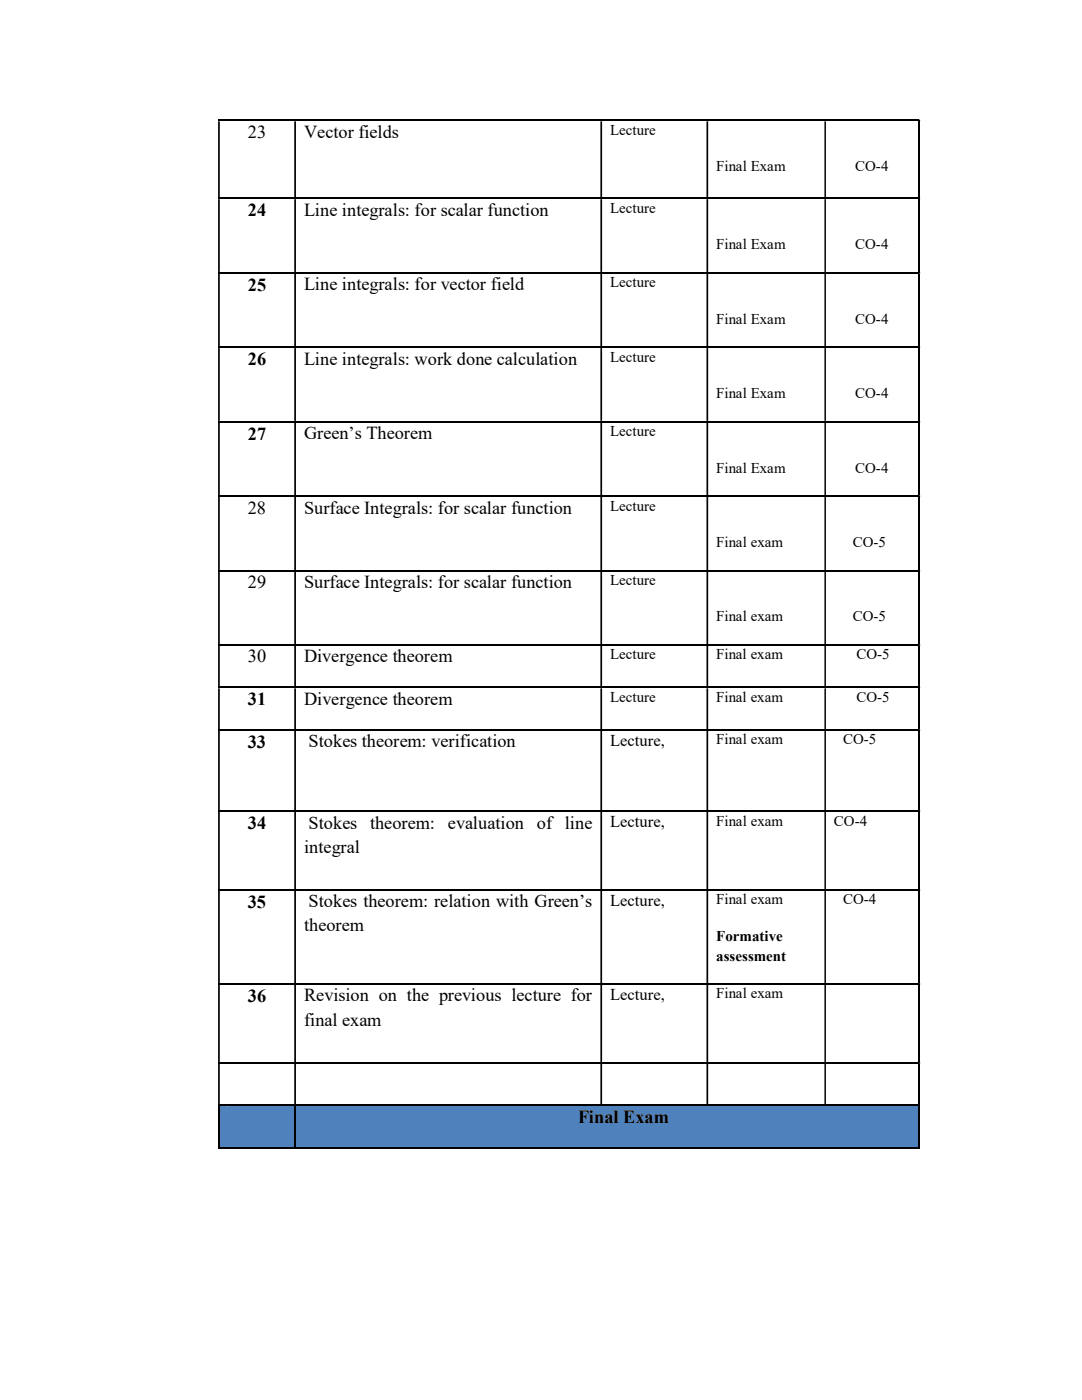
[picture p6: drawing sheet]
<svg xmlns="http://www.w3.org/2000/svg" width="216mm" height="279mm" viewBox="0 0 216 279" stroke-linecap="round" stroke-linejoin="round" font-family="sans-serif">
<defs><g id="words">
<g font-size="3.7">
<text x="49.4" y="27.5">23</text>
<text x="60.7" y="27.5">Vector fields</text>
<text x="49.4" y="43.1">24</text>
<text x="60.7" y="43.1">Line integrals: for scalar function</text>
<text x="49.4" y="58">25</text>
<text x="60.7" y="58">Line integrals: for vector field</text>
<text x="49.4" y="72.9">26</text>
<text x="60.7" y="72.8">Line integrals: work done calculation</text>
<text x="49.4" y="87.7">27</text>
<text x="60.7" y="87.6">Green’s Theorem</text>
<text x="49.4" y="102.5">28</text>
<text x="60.7" y="102.5">Surface Integrals: for scalar function</text>
<text x="49.4" y="117.3">29</text>
<text x="60.7" y="117.3">Surface Integrals: for scalar function</text>
<text x="49.4" y="132.2">30</text>
<text x="60.7" y="132.2">Divergence theorem</text>
<text x="49.4" y="140.8">31</text>
<text x="60.7" y="140.7">Divergence theorem</text>
<text x="49.4" y="149.2">33</text>
<text x="61.6" y="149.1">Stokes theorem: verification</text>
<text x="49.4" y="165.4">34</text>
<text x="61.6" y="165.4">Stokes theorem:</text>
<text x="89.3" y="165.4">evaluation of line</text>
<text x="60.7" y="170.1">integral</text>
<text x="49.4" y="181.1">35</text>
<text x="60.7" y="185.9">theorem</text>
<text x="61.6" y="181.1">Stokes theorem: relation with Green’s</text>
<text x="49.4" y="199.9">36</text>
<text x="60.7" y="199.9">Revision on the previous lecture for</text>
<text x="60.7" y="204.7">final exam</text>
<text x="115.4" y="224.2">Final Exam</text>
</g>
<g font-size="3.3">
<text x="121.8" y="148.8">Lecture,</text>
<text x="121.8" y="165">Lecture,</text>
<text x="121.8" y="180.8">Lecture,</text>
<text x="121.8" y="199.5">Lecture,</text>
</g>
<g font-size="3">
<text x="121.8" y="26.9">Lecture</text>
<text x="142.9" y="34.2">Final Exam</text>
<text x="170.6" y="34.2">CO-4</text>
<text x="121.8" y="42.5">Lecture</text>
<text x="142.9" y="49.7">Final Exam</text>
<text x="170.6" y="49.7">CO-4</text>
<text x="121.8" y="57.4">Lecture</text>
<text x="142.9" y="64.6">Final Exam</text>
<text x="170.6" y="64.6">CO-4</text>
<text x="121.8" y="72.2">Lecture</text>
<text x="142.9" y="79.4">Final Exam</text>
<text x="170.6" y="79.4">CO-4</text>
<text x="121.8" y="87">Lecture</text>
<text x="142.9" y="94.3">Final Exam</text>
<text x="170.6" y="94.3">CO-4</text>
<text x="121.8" y="101.9">Lecture</text>
<text x="142.9" y="109.1">Final exam</text>
<text x="170.2" y="109.1">CO-5</text>
<text x="121.8" y="116.8">Lecture</text>
<text x="142.9" y="124">Final exam</text>
<text x="170.2" y="124">CO-5</text>
<text x="121.8" y="131.6">Lecture</text>
<text x="142.9" y="131.6">Final exam</text>
<text x="170.9" y="131.6">CO-5</text>
<text x="121.8" y="140.1">Lecture</text>
<text x="142.9" y="140.1">Final exam</text>
<text x="170.9" y="140.1">CO-5</text>
<text x="142.9" y="148.5">Final exam</text>
<text x="168.2" y="148.5">CO-5</text>
<text x="142.9" y="164.8">Final exam</text>
<text x="166.4" y="164.8">CO-4</text>
<text x="142.9" y="180.5">Final exam</text>
<text x="168.2" y="180.5">CO-4</text>
<text x="142.9" y="187.7">Formative</text>
<text x="142.9" y="191.7">assessment</text>
<text x="142.9" y="199.3">Final exam</text>
</g>
</g></defs>
<g fill="none" stroke="#000" stroke-width=".34">
<path d="M43.5 24h139.8M183.4 24.2v15.3M183.4 39.8v14.5M43.5 54.4h139.8M183.4 54.6v14.6M183.4 69.5v14.5M43.5 84.2h139.8M43.5 99h139.8M183.4 84.3v14.5M183.4 99.2v14.5M183.4 114v14.6M43.5 128.7h139.8"/>
<path d="M43.5 137.2h139.8M183.4 128.9v8.1M183.4 137.4v8.1M183.4 145.8v15.9M43.5 161.8h139.8M43.5 177.6h139.8M183.4 162v15.4M183.4 177.8v18.4M43.5 196.4h139.8M183.4 196.6v15.4M43.5 212.1h139.8M183.4 212.3v8.1"/>
</g>
<g fill="#000">
<path d="M183.3 23.9h.3v.3h-.3zM43.5 24.2h.4v15.3h-.4zM58.7 24.2h.4v15.3h-.4zM119.8 24.2h.3v15.3h-.3zM141 24.2h.3v15.3h-.3zM164.5 24.2h.3v15.3h-.3z" fill-rule="evenodd"/>
<path d="M183.3 39.5h.3v.3h-.3zM43.5 39.8h.4v14.5h-.4zM58.7 39.8h.4v14.5h-.4zM119.8 39.8h.3v14.5h-.3zM141 39.8h.3v14.5h-.3zM164.5 39.8h.3v14.5h-.3z" fill-rule="evenodd"/>
<path d="M183.3 54.3h.3v.3h-.3zM43.5 54.6h.4v14.6h-.4zM58.7 54.6h.4v14.6h-.4zM119.8 54.6h.3v14.6h-.3zM141 54.6h.3v14.6h-.3zM164.5 54.6h.3v14.6h-.3z" fill-rule="evenodd"/>
<path d="M183.3 69.2h.3v.3h-.3zM43.5 69.5h.4v14.5h-.4zM58.7 69.5h.4v14.5h-.4zM119.8 69.5h.3v14.5h-.3zM141 69.5h.3v14.5h-.3zM164.5 69.5h.3v14.5h-.3z" fill-rule="evenodd"/>
<path d="M183.3 84h.3v.3h-.3zM43.5 84.3h.4v14.5h-.4zM58.7 84.3h.4v14.5h-.4zM119.8 84.3h.3v14.5h-.3zM141 84.3h.3v14.5h-.3zM164.5 84.3h.3v14.5h-.3z" fill-rule="evenodd"/>
<path d="M183.3 98.8h.3v.4h-.3zM43.5 99.2h.4v14.5h-.4zM58.7 99.2h.4v14.5h-.4zM119.8 99.2h.3v14.5h-.3zM141 99.2h.3v14.5h-.3zM164.5 99.2h.3v14.5h-.3z" fill-rule="evenodd"/>
<path d="M183.3 113.7h.3v.3h-.3zM43.5 114h.4v14.6h-.4zM58.7 114h.4v14.6h-.4zM119.8 114h.3v14.6h-.3zM141 114h.3v14.6h-.3zM164.5 114h.3v14.6h-.3z" fill-rule="evenodd"/>
<path d="M183.3 128.6h.3v.3h-.3zM43.5 128.9h.4v8.1h-.4zM58.7 128.9h.4v8.1h-.4zM119.8 128.9h.3v8.1h-.3zM141 128.9h.3v8.1h-.3zM164.5 128.9h.3v8.1h-.3z" fill-rule="evenodd"/>
<path d="M183.3 137h.3v.4h-.3zM43.5 137.4h.4v8.1h-.4zM58.7 137.4h.4v8.1h-.4zM119.8 137.4h.3v8.1h-.3zM141 137.4h.3v8.1h-.3zM164.5 137.4h.3v8.1h-.3z" fill-rule="evenodd"/>
<path d="M183.3 145.5h.3v.3h-.3zM43.5 145.8h.4v15.9h-.4zM58.7 145.8h.4v15.9h-.4zM119.8 145.8h.3v15.9h-.3zM141 145.8h.3v15.9h-.3zM164.5 145.8h.3v15.9h-.3z" fill-rule="evenodd"/>
<path d="M183.3 161.7h.3v.3h-.3zM43.5 162h.4v15.4h-.4zM58.7 162h.4v15.4h-.4zM119.8 162h.3v15.4h-.3zM141 162h.3v15.4h-.3zM164.5 162h.3v15.4h-.3z" fill-rule="evenodd"/>
<path d="M183.3 177.4h.3v.4h-.3zM43.5 177.8h.4v18.4h-.4zM58.7 177.8h.4v18.4h-.4zM119.8 177.8h.3v18.4h-.3zM141 177.8h.3v18.4h-.3zM164.5 177.8h.3v18.4h-.3z" fill-rule="evenodd"/>
<path d="M183.3 196.2h.3v.4h-.3zM43.5 196.6h.4v15.4h-.4zM58.7 196.6h.4v15.4h-.4zM119.8 196.6h.3v15.4h-.3zM141 196.6h.3v15.4h-.3zM164.5 196.6h.3v15.4h-.3z" fill-rule="evenodd"/>
<path d="M183.3 212h.3v.3h-.3zM43.5 212.3h.4v8.1h-.4zM58.7 212.3h.4v8.1h-.4zM119.8 212.3h.3v8.1h-.3zM141 212.3h.3v8.1h-.3zM164.5 212.3h.3v8.1h-.3z" fill-rule="evenodd"/>
</g>
<path d="M43.5 39.6h139.8M43.5 69.3h139.8M43.5 113.9h139.8M43.5 145.7h139.8" fill="none" stroke="#000" stroke-width=".3"/>
<g fill="#4f81bd">
<path d="M43.9 220.8h14.8v8.1h-14.8z"/>
<path d="M45.5 220.8h11.6v8.1h-11.6z"/>
<path d="M59.1 220.8h124.2v8.1h-124.2z"/>
<path d="M60.7 220.8h121v8.1h-121z"/>
</g>
<path d="M43.5 220.6h139.8M43.5 229.1h15.2M59.1 229.1h124.2" fill="none" stroke="#000" stroke-width=".3"/>
<path d="M183.3 220.4h.3v.3h-.3zM183.3 228.9h.3v.3h-.3z" fill="#000"/>
<path d="M43.7 220.7v8.5M58.9 220.7v8.5M183.4 220.7v8.5" fill="none" stroke="#000" stroke-width=".34"/>
<use href="#words"/>
</svg>
